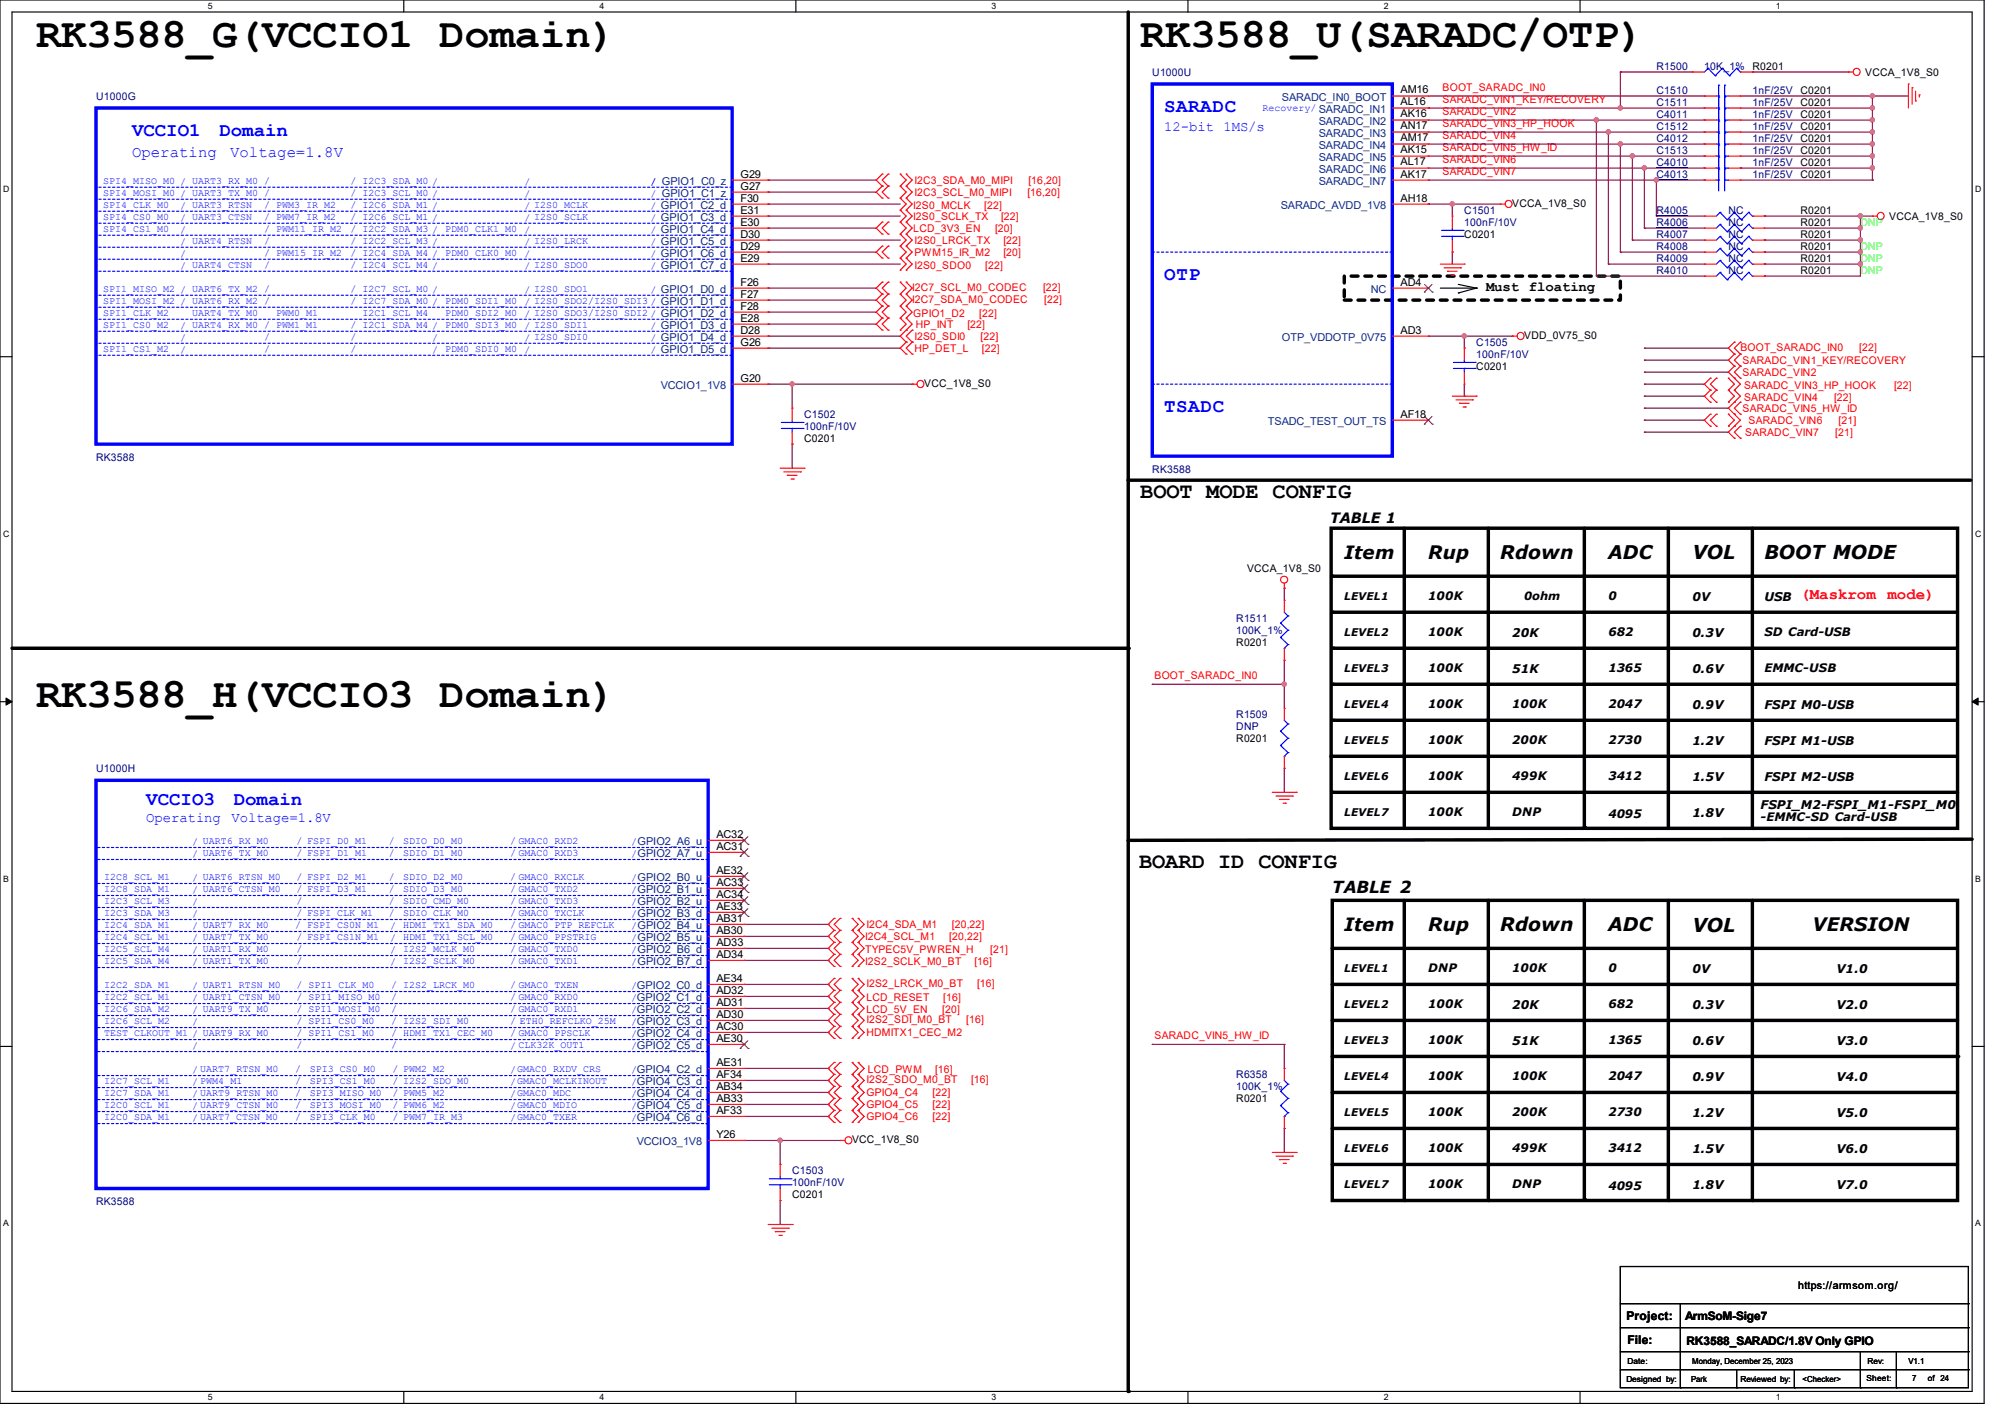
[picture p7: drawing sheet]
<svg xmlns="http://www.w3.org/2000/svg" width="297mm" height="210mm" viewBox="0 0 297 210" stroke-linecap="round" stroke-linejoin="round" font-family="sans-serif">
<defs><g id="words">
<g font-size="6.2">
<text x="5.3" y="7">RK3588_G(VCCIO1 Domain)</text>
<text x="168.9" y="7">RK3588_U(SARADC/OTP)</text>
<text x="5.3" y="104.8">RK3588_H(VCCIO3 Domain)</text>
</g>
<g font-size="3.3">
<text x="168.9" y="73.8">BOOT MODE CONFIG</text>
<text x="168.7" y="128.6">BOARD ID CONFIG</text>
</g>
<g font-size="2.8" fill="#00f">
<text x="172.5" y="16.6">SARADC</text>
<text x="19.6" y="20.2">VCCIO1</text>
<text x="32.5" y="20.2">Domain</text>
<text x="172.5" y="41.5">OTP</text>
<text x="172.5" y="61">TSADC</text>
<text x="21.7" y="119.2">VCCIO3</text>
<text x="34.6" y="119.2">Domain</text>
</g>
<g font-size="2.8">
<text x="211.6" y="82.8">Rup</text>
<text x="222.2" y="82.8">Rdown</text>
<text x="238.2" y="82.8">ADC</text>
<text x="250.7" y="82.8">VOL</text>
<text x="261.4" y="82.8">BOOT MODE</text>
<text x="211.6" y="137.9">Rup</text>
<text x="222.3" y="137.9">Rdown</text>
<text x="238.2" y="137.9">ADC</text>
<text x="250.7" y="138">VOL</text>
<text x="268.5" y="137.9">VERSION</text>
</g>
<g font-size="2.7">
<text x="199.1" y="82.8">Item</text>
<text x="199.1" y="137.9">Item</text>
</g>
<text font-size="2.5" x="197.4" y="132.3">TABLE 2</text>
<g font-size="2.3" fill="#00f">
<text x="19.6" y="23.2">Operating</text>
<text x="34.1" y="23.2">Voltage=1.8V</text>
</g>
<text font-size="2.3" fill="#f00" x="266.7" y="88.7">(Maskrom mode)</text>
<g font-size="2.1" fill="#00f">
<text x="172.5" y="19.4">12-bit 1MS/s</text>
<text x="21.7" y="121.8">Operating</text>
<text x="34.3" y="121.8">Voltage=1.8V</text>
</g>
<g font-size="2.1">
<text x="220.1" y="43.1">Must floating</text>
<text x="197" y="77.5">TABLE 1</text>
</g>
<g font-size="1.8">
<text x="250.7" y="88.9">0V</text>
<text x="261.4" y="88.9">USB</text>
<text x="224" y="94.3">20K</text>
<text x="250.7" y="94.3">0.3V</text>
<text x="224" y="99.6">51K</text>
<text x="250.7" y="99.6">0.6V</text>
<text x="250.7" y="104.9">0.9V</text>
<text x="261.4" y="104.9">FSPI M0-USB</text>
<text x="250.7" y="110.3">1.2V</text>
<text x="261.4" y="110.3">FSPI M1-USB</text>
<text x="250.7" y="115.6">1.5V</text>
<text x="260.8" y="119.9">FSPI_M2-FSPI_M1-FSPI_M0</text>
<text x="261.4" y="115.6">FSPI M2-USB</text>
<text x="250.7" y="120.9">1.8V</text>
<text x="224" y="149.4">20K</text>
<text x="250.7" y="144.1">0V</text>
<text x="250.7" y="149.4">0.3V</text>
<text x="272" y="144.1">V1.0</text>
<text x="272" y="149.4">V2.0</text>
<text x="224" y="154.7">51K</text>
<text x="250.7" y="154.7">0.6V</text>
<text x="272" y="154.7">V3.0</text>
<text x="250.7" y="160.1">0.9V</text>
<text x="272" y="160.1">V4.0</text>
<text x="250.7" y="165.4">1.2V</text>
<text x="272" y="165.4">V5.0</text>
<text x="250.7" y="170.7">1.5V</text>
<text x="272" y="170.7">V6.0</text>
<text x="250.7" y="176.1">1.8V</text>
<text x="272" y="176.1">V7.0</text>
<text x="240.9" y="195.5">Project:</text>
<text x="241.1" y="199">File:</text>
</g>
<g font-size="1.7">
<text x="211.6" y="88.9">100K</text>
<text x="225.8" y="88.8">0ohm</text>
<text x="238.3" y="88.9">0</text>
<text x="211.6" y="94.2">100K</text>
<text x="238.3" y="94.2">682</text>
<text x="261.4" y="94.2">SD Card-USB</text>
<text x="211.6" y="99.5">100K</text>
<text x="238.3" y="99.5">1365</text>
<text x="261.4" y="99.5">EMMC-USB</text>
<text x="211.6" y="104.9">100K</text>
<text x="224" y="104.9">100K</text>
<text x="238.3" y="104.9">2047</text>
<text x="211.6" y="110.2">100K</text>
<text x="224" y="110.2">200K</text>
<text x="238.3" y="110.2">2730</text>
<text x="211.6" y="115.5">100K</text>
<text x="224" y="115.5">499K</text>
<text x="238.3" y="115.5">3412</text>
<text x="211.6" y="120.9">100K</text>
<text x="224" y="120.9">DNP</text>
<text x="238.3" y="121.2">4095</text>
<text x="260.8" y="121.6">-EMMC-SD Card-USB</text>
<text x="211.6" y="144">DNP</text>
<text x="224" y="144">100K</text>
<text x="238.3" y="144">0</text>
<text x="211.6" y="149.3">100K</text>
<text x="238.3" y="149.3">682</text>
<text x="211.6" y="154.6">100K</text>
<text x="238.3" y="154.6">1365</text>
<text x="211.6" y="160">100K</text>
<text x="224" y="160">100K</text>
<text x="238.3" y="160">2047</text>
<text x="211.6" y="165.3">100K</text>
<text x="224" y="165.3">200K</text>
<text x="238.3" y="165.3">2730</text>
<text x="211.6" y="170.6">100K</text>
<text x="224" y="170.6">499K</text>
<text x="238.3" y="170.6">3412</text>
<text x="211.6" y="176">100K</text>
<text x="224" y="176">DNP</text>
<text x="238.3" y="176.3">4095</text>
<text x="249.6" y="195.6">ArmSoM-Sige7</text>
<text x="249.8" y="199.1">RK3588_SARADC/1.8V Only GPIO</text>
</g>
<g font-size="1.6" fill="#00007f">
<text x="170.7" y="11.2">U1000U</text>
<text x="245.4" y="10.3">R1500</text>
<text x="252.5" y="10.3">10K_1%</text>
<text x="14.2" y="14.8">U1000G</text>
<text x="245.4" y="17.4">C4011</text>
<text x="245.4" y="13.9">C1510</text>
<text x="245.4" y="15.7">C1511</text>
<text x="259.6" y="17.4">1nF/25V</text>
<text x="259.6" y="13.9">1nF/25V</text>
<text x="259.6" y="15.7">1nF/25V</text>
<text x="245.4" y="22.8">C1513</text>
<text x="245.4" y="19.2">C1512</text>
<text x="245.4" y="21">C4012</text>
<text x="259.6" y="22.8">1nF/25V</text>
<text x="259.6" y="19.2">1nF/25V</text>
<text x="259.6" y="21">1nF/25V</text>
<text x="245.4" y="24.6">C4010</text>
<text x="245.4" y="26.3">C4013</text>
<text x="259.6" y="24.6">1nF/25V</text>
<text x="259.6" y="26.3">1nF/25V</text>
<text x="216.9" y="31.7">C1501</text>
<text x="216.9" y="33.4">100nF/10V</text>
<text x="245.4" y="33.4">R4006</text>
<text x="245.4" y="35.2">R4007</text>
<text x="245.4" y="31.7">R4005</text>
<text x="256" y="35.2">NC</text>
<text x="256" y="33.4">NC</text>
<text x="256" y="31.7">NC</text>
<text x="245.4" y="37">R4008</text>
<text x="245.4" y="38.8">R4009</text>
<text x="245.4" y="40.6">R4010</text>
<text x="256" y="37">NC</text>
<text x="256" y="38.8">NC</text>
<text x="256" y="40.6">NC</text>
<text x="218.7" y="51.2">C1505</text>
<text x="218.7" y="53">100nF/10V</text>
<text x="119.1" y="61.9">C1502</text>
<text x="119.1" y="63.7">100nF/10V</text>
<text x="14.2" y="68.3">RK3588</text>
<text x="170.7" y="70.1">RK3588</text>
<text x="183.1" y="92.1">R1511</text>
<text x="183.1" y="93.9">100K_1%</text>
<text x="183.1" y="106.3">R1509</text>
<text x="183.1" y="108.1">DNP</text>
<text x="14.2" y="114.3">U1000H</text>
<text x="183.1" y="159.7">R6358</text>
<text x="183.1" y="161.5">100K_1%</text>
<text x="117.3" y="173.9">C1503</text>
<text x="14.2" y="178.5">RK3588</text>
<text x="117.3" y="175.7">100nF/10V</text>
</g>
<g font-size="1.6">
<text x="259.6" y="10.3">R0201</text>
<text x="276.3" y="11.2">VCCA_1V8_S0</text>
<text x="207.5" y="17.4">AK16</text>
<text x="207.5" y="15.6">AL16</text>
<text x="207.5" y="13.8">AM16</text>
<text x="266.7" y="17.4">C0201</text>
<text x="266.7" y="13.9">C0201</text>
<text x="266.7" y="15.7">C0201</text>
<text x="207.5" y="22.7">AK15</text>
<text x="207.5" y="21">AM17</text>
<text x="207.5" y="19.2">AN17</text>
<text x="266.7" y="22.8">C0201</text>
<text x="266.7" y="19.2">C0201</text>
<text x="266.7" y="21">C0201</text>
<text x="109.7" y="29.8">F30</text>
<text x="109.7" y="28.1">G27</text>
<text x="109.7" y="26.3">G29</text>
<text x="207.5" y="29.8">AH18</text>
<text x="207.5" y="26.3">AK17</text>
<text x="207.5" y="24.5">AL17</text>
<text x="266.7" y="24.6">C0201</text>
<text x="266.7" y="26.3">C0201</text>
<text x="109.7" y="35.2">D30</text>
<text x="109.7" y="33.4">E30</text>
<text x="109.7" y="31.6">E31</text>
<text x="216.9" y="35.2">C0201</text>
<text x="224" y="30.6">VCCA_1V8_S0</text>
<text x="266.7" y="33.4">R0201</text>
<text x="266.7" y="35.2">R0201</text>
<text x="266.7" y="31.7">R0201</text>
<text x="279.9" y="32.6">VCCA_1V8_S0</text>
<text x="109.7" y="37">D29</text>
<text x="109.7" y="38.7">E29</text>
<text x="266.7" y="37">R0201</text>
<text x="266.7" y="38.8">R0201</text>
<text x="266.7" y="40.6">R0201</text>
<text x="109.7" y="47.6">E28</text>
<text x="109.7" y="42.3">F26</text>
<text x="109.7" y="44.1">F27</text>
<text x="109.7" y="45.8">F28</text>
<text x="207.5" y="42.3">AD4</text>
<text x="109.7" y="49.4">D28</text>
<text x="109.7" y="51.2">G26</text>
<text x="207.5" y="49.4">AD3</text>
<text x="225.8" y="50.2">VDD_0V75_S0</text>
<text x="109.7" y="56.5">G20</text>
<text x="136.9" y="57.3">VCC_1V8_S0</text>
<text x="218.7" y="54.8">C0201</text>
<text x="119.1" y="65.4">C0201</text>
<text x="207.5" y="61.8">AF18</text>
<text x="184.7" y="84.7">VCCA_1V8_S0</text>
<text x="199.1" y="88.9">LEVEL1</text>
<text x="183.1" y="95.7">R0201</text>
<text x="199.1" y="94.2">LEVEL2</text>
<text x="199.1" y="99.6">LEVEL3</text>
<text x="199.1" y="104.9">LEVEL4</text>
<text x="183.1" y="109.9">R0201</text>
<text x="199.1" y="110.2">LEVEL5</text>
<text x="199.1" y="115.6">LEVEL6</text>
<text x="106.1" y="125.9">AC31</text>
<text x="106.1" y="124.1">AC32</text>
<text x="199.1" y="120.9">LEVEL7</text>
<text x="106.1" y="131.2">AC33</text>
<text x="106.1" y="129.4">AE32</text>
<text x="106.1" y="136.5">AB31</text>
<text x="106.1" y="133">AC34</text>
<text x="106.1" y="134.7">AE33</text>
<text x="106.1" y="138.3">AB30</text>
<text x="106.1" y="140.1">AD33</text>
<text x="106.1" y="141.9">AD34</text>
<text x="106.1" y="149">AD31</text>
<text x="106.1" y="147.2">AD32</text>
<text x="106.1" y="145.4">AE34</text>
<text x="199.1" y="144">LEVEL1</text>
<text x="199.1" y="149.4">LEVEL2</text>
<text x="106.1" y="152.5">AC30</text>
<text x="106.1" y="150.8">AD30</text>
<text x="106.1" y="154.3">AE30</text>
<text x="199.1" y="154.7">LEVEL3</text>
<text x="106.1" y="161.4">AB34</text>
<text x="106.1" y="157.9">AE31</text>
<text x="106.1" y="159.6">AF34</text>
<text x="199.1" y="160">LEVEL4</text>
<text x="106.1" y="163.2">AB33</text>
<text x="106.1" y="165">AF33</text>
<text x="183.1" y="163.2">R0201</text>
<text x="199.1" y="165.4">LEVEL5</text>
<text x="106.1" y="168.5">Y26</text>
<text x="126.2" y="169.3">VCC_1V8_S0</text>
<text x="199.1" y="170.7">LEVEL6</text>
<text x="117.3" y="177.5">C0201</text>
<text x="199.1" y="176">LEVEL7</text>
<text x="266.4" y="191">https://armsom.org/</text>
</g>
<g font-size="1.6" fill="#003f7f">
<text x="189.9" y="14.9">SARADC_IN0_BOOT</text>
<text x="195.4" y="23.8">SARADC_IN5</text>
<text x="195.4" y="18.5">SARADC_IN2</text>
<text x="195.4" y="22.1">SARADC_IN4</text>
<text x="195.4" y="20.3">SARADC_IN3</text>
<text x="195.4" y="27.4">SARADC_IN7</text>
<text x="195.4" y="25.6">SARADC_IN6</text>
<text x="189.7" y="30.9">SARADC_AVDD_1V8</text>
<text x="203.1" y="43.4">NC</text>
<text x="189.9" y="50.5">OTP_VDDOTP_0V75</text>
<text x="97.9" y="57.6">VCCIO1_1V8</text>
<text x="187.8" y="63">TSADC_TEST_OUT_TS</text>
<text x="94.3" y="169.6">VCCIO3_1V8</text>
</g>
<g font-size="1.6" fill="#f00">
<text x="213.7" y="13.5">BOOT_SARADC_IN0</text>
<text x="213.7" y="15.2">SARADC_VIN1_KEY/RECOVERY</text>
<text x="213.7" y="17">SARADC_VIN2</text>
<text x="213.7" y="22.4">SARADC_VIN5_HW_ID</text>
<text x="213.7" y="20.6">SARADC_VIN4</text>
<text x="213.7" y="18.8">SARADC_VIN3_HP_HOOK</text>
<text x="135.5" y="29">I2C3_SCL_M0_MIPI</text>
<text x="135.5" y="27.2">I2C3_SDA_M0_MIPI</text>
<text x="152.2" y="29">[16,20]</text>
<text x="152.4" y="27.2">[16,20]</text>
<text x="213.7" y="24.1">SARADC_VIN6</text>
<text x="213.7" y="25.9">SARADC_VIN7</text>
<text x="135.3" y="32.6">I2S0_SCLK_TX</text>
<text x="135.3" y="30.9">I2S0_MCLK</text>
<text x="135.3" y="34.3">LCD_3V3_EN</text>
<text x="145.8" y="30.9">[22]</text>
<text x="147.4" y="34.3">[20]</text>
<text x="148.3" y="32.6">[22]</text>
<text x="135.5" y="37.9">PWM15_IR_M2</text>
<text x="135.5" y="39.8">I2S0_SDO0</text>
<text x="135.5" y="36.1">I2S0_LRCK_TX</text>
<text x="146" y="39.8">[22]</text>
<text x="148.6" y="37.9">[20]</text>
<text x="148.6" y="36.1">[22]</text>
<text x="135.1" y="43.1">I2C7_SCL_M0_CODEC</text>
<text x="135.1" y="44.8">I2C7_SDA_M0_CODEC</text>
<text x="135.3" y="46.9">GPIO1_D2</text>
<text x="145.1" y="46.9">[22]</text>
<text x="154.5" y="43.1">[22]</text>
<text x="154.7" y="44.8">[22]</text>
<text x="135.5" y="52.1">HP_DET_L</text>
<text x="135.5" y="50.3">I2S0_SDI0</text>
<text x="135.7" y="48.6">HP_INT</text>
<text x="143.3" y="48.6">[22]</text>
<text x="145.2" y="50.3">[22]</text>
<text x="145.5" y="52.1">[22]</text>
<text x="257.8" y="51.9">BOOT_SARADC_IN0</text>
<text x="258.1" y="53.9">SARADC_VIN1_KEY/RECOVERY</text>
<text x="275.4" y="51.9">[22]</text>
<text x="258.1" y="55.7">SARADC_VIN2</text>
<text x="258.4" y="59.4">SARADC_VIN4</text>
<text x="258.4" y="57.6">SARADC_VIN3_HP_HOOK</text>
<text x="271.7" y="59.4">[22]</text>
<text x="280.6" y="57.6">[22]</text>
<text x="258.1" y="61">SARADC_VIN5_HW_ID</text>
<text x="258.5" y="64.6">SARADC_VIN7</text>
<text x="259" y="62.8">SARADC_VIN6</text>
<text x="271.9" y="64.6">[21]</text>
<text x="272.4" y="62.8">[21]</text>
<text x="171" y="100.6">BOOT_SARADC_IN0</text>
<text x="128.4" y="137.5">I2C4_SDA_M1</text>
<text x="141" y="137.5">[20,22]</text>
<text x="128.2" y="143">I2S2_SCLK_M0_BT</text>
<text x="128.2" y="139.2">I2C4_SCL_M1</text>
<text x="128.2" y="141.2">TYPEC5V_PWREN_H</text>
<text x="140.6" y="139.2">[20,22]</text>
<text x="144.4" y="143">[16]</text>
<text x="146.7" y="141.2">[21]</text>
<text x="128.4" y="146.2">I2S2_LRCK_M0_BT</text>
<text x="128.4" y="148.3">LCD_RESET</text>
<text x="139.7" y="148.3">[16]</text>
<text x="144.7" y="146.2">[16]</text>
<text x="128.4" y="153.5">HDMITX1_CEC_M2</text>
<text x="128.4" y="151.5">I2S2_SDI_M0_BT</text>
<text x="128.4" y="150.1">LCD_5V_EN</text>
<text x="139.6" y="150.1">[20]</text>
<text x="143.1" y="151.5">[16]</text>
<text x="171" y="153.9">SARADC_VIN5_HW_ID</text>
<text x="128.4" y="160.4">I2S2_SDO_M0_BT</text>
<text x="128.6" y="159">LCD_PWM</text>
<text x="138.5" y="159">[16]</text>
<text x="143.9" y="160.4">[16]</text>
<text x="128.4" y="165.9">GPIO4_C6</text>
<text x="128.4" y="164.1">GPIO4_C5</text>
<text x="128.4" y="162.3">GPIO4_C4</text>
<text x="138.1" y="165.9">[22]</text>
<text x="138.1" y="164.1">[22]</text>
<text x="138.1" y="162.3">[22]</text>
</g>
<g font-size="1.6" fill="#01ff00">
<text x="275.6" y="33.4">DNP</text>
<text x="275.6" y="37">DNP</text>
<text x="275.6" y="38.8">DNP</text>
<text x="275.6" y="40.6">DNP</text>
</g>
<g font-size="1.5" fill="#00f">
<text x="187" y="16.5">Recovery/ SARADC_IN1</text>
<text x="15.3" y="27.2">SPI4_MISO_M0 / UART3_RX_M0 /</text>
<text x="15.3" y="29">SPI4_MOSI_M0 / UART3_TX_M0 /</text>
<text x="51.9" y="27.2">/ I2C3_SDA_M0 /</text>
<text x="51.9" y="29">/ I2C3_SCL_M0 /</text>
<text x="77.7" y="29.1">/</text>
<text x="77.7" y="27.3">/</text>
<text x="96.4" y="27.3">/</text>
<text x="96.4" y="29.1">/ GPIO1_C1_z</text>
<text x="96.4" y="27.3">/ GPIO1_C0_z</text>
<text x="15.3" y="30.7">SPI4_CLK_M0</text>
<text x="15.3" y="32.5">SPI4_CS0_M0</text>
<text x="15.3" y="34.3">SPI4_CS1_M0</text>
<text x="26.7" y="34.5">/</text>
<text x="26.7" y="32.7">/ UART3_CTSN</text>
<text x="26.7" y="30.9">/ UART3_RTSN</text>
<text x="39.1" y="34.3">/ PWM11_IR_M2</text>
<text x="39.1" y="30.7">/ PWM3_IR_M2</text>
<text x="39.1" y="32.5">/ PWM7_IR_M2</text>
<text x="51.9" y="34.3">/ I2C2_SDA_M3 /</text>
<text x="51.9" y="30.7">/ I2C6_SDA_M1 /</text>
<text x="51.9" y="32.5">/ I2C6_SCL_M1 /</text>
<text x="66" y="34.3">PDM0_CLK1_M0</text>
<text x="77.7" y="30.9">/ I2S0_MCLK</text>
<text x="77.7" y="32.7">/ I2S0_SCLK</text>
<text x="77.7" y="34.5">/</text>
<text x="96.4" y="30.9">/ GPIO1_C2_d</text>
<text x="96.4" y="34.5">/ GPIO1_C4_d</text>
<text x="96.4" y="32.7">/ GPIO1_C3_d</text>
<text x="26.7" y="39.8">/ UART4_CTSN</text>
<text x="26.7" y="38">/</text>
<text x="26.7" y="36.2">/ UART4_RTSN</text>
<text x="39.1" y="37.8">/ PWM15_IR_M2</text>
<text x="39.1" y="36.1">/</text>
<text x="39.1" y="39.6">/</text>
<text x="51.9" y="39.6">/ I2C4_SCL_M4 /</text>
<text x="51.9" y="36.1">/ I2C2_SCL_M3 /</text>
<text x="51.9" y="37.8">/ I2C4_SDA_M4 /</text>
<text x="66" y="37.8">PDM0_CLK0_M0</text>
<text x="77.7" y="38">/</text>
<text x="77.7" y="39.8">/ I2S0_SDO0</text>
<text x="77.7" y="36.2">/ I2S0_LRCK</text>
<text x="96.4" y="36.2">/ GPIO1_C5_d</text>
<text x="96.4" y="38">/ GPIO1_C6_d</text>
<text x="96.4" y="39.8">/ GPIO1_C7_d</text>
<text x="15.3" y="43.2">SPI1_MISO_M2 / UART6_TX_M2 /</text>
<text x="15.3" y="46.7">SPI1_CLK_M2</text>
<text x="15.3" y="45">SPI1_MOSI_M2 / UART6_RX_M2 /</text>
<text x="28.4" y="46.7">UART4_TX_M0</text>
<text x="40.9" y="46.7">PWM0_M1</text>
<text x="51.9" y="45">/ I2C7_SDA_M0 /</text>
<text x="51.9" y="43.2">/ I2C7_SCL_M0 /</text>
<text x="53.7" y="46.7">I2C1_SCL_M4</text>
<text x="66" y="46.7">PDM0_SDI2_M0</text>
<text x="66" y="45">PDM0_SDI1_M0</text>
<text x="77.7" y="43.3">/ I2S0_SDO1</text>
<text x="77.7" y="46.9">/ I2S0_SDO3/I2S0_SDI2 / GPIO1_D2_d</text>
<text x="77.7" y="45.1">/ I2S0_SDO2/I2S0_SDI3 / GPIO1_D1_d</text>
<text x="96.4" y="43.3">/ GPIO1_D0_d</text>
<text x="15.3" y="48.5">SPI1_CS0_M2</text>
<text x="15.3" y="52.1">SPI1_CS1_M2</text>
<text x="26.7" y="52.2">/</text>
<text x="26.7" y="48.7">/ UART4_RX_M0 / PWM1_M1</text>
<text x="26.7" y="50.5">/</text>
<text x="39.1" y="50.3">/</text>
<text x="39.1" y="52.1">/</text>
<text x="51.9" y="52.1">/</text>
<text x="51.9" y="48.5">/ I2C1_SDA_M4 /</text>
<text x="51.9" y="50.3">/</text>
<text x="64" y="50.5">/</text>
<text x="64" y="52.2">/</text>
<text x="66" y="48.5">PDM0_SDI3_M0</text>
<text x="66" y="52.1">PDM0_SDI0_M0</text>
<text x="77.7" y="48.7">/ I2S0_SDI1</text>
<text x="77.7" y="52.2">/</text>
<text x="77.7" y="50.5">/ I2S0_SDI0</text>
<text x="96.4" y="48.7">/ GPIO1_D3_d</text>
<text x="96.4" y="52.2">/ GPIO1_D5_d</text>
<text x="96.4" y="50.5">/ GPIO1_D4_d</text>
<text x="28.4" y="125.1">/ UART6_RX_M0</text>
<text x="43.9" y="125">/ FSPI_D0_M1</text>
<text x="57.6" y="125">/</text>
<text x="59.7" y="125">SDIO_D0_M0</text>
<text x="75.6" y="125">/ GMAC0_RXD2</text>
<text x="93.5" y="125.1">/GPIO2_A6_u</text>
<text x="15.5" y="130.3">I2C8_SCL_M1</text>
<text x="28.4" y="126.9">/ UART6_TX_M0</text>
<text x="28.4" y="130.5">/ UART6_RTSN_M0</text>
<text x="43.9" y="126.7">/ FSPI_D1_M1</text>
<text x="43.9" y="130.3">/ FSPI_D2_M1</text>
<text x="57.6" y="130.3">/</text>
<text x="57.6" y="126.7">/</text>
<text x="59.7" y="130.3">SDIO_D2_M0</text>
<text x="59.7" y="126.7">SDIO_D1_M0</text>
<text x="75.6" y="130.3">/ GMAC0_RXCLK</text>
<text x="75.6" y="126.7">/ GMAC0_RXD3</text>
<text x="93.5" y="126.9">/GPIO2_A7_u</text>
<text x="93.5" y="130.5">/GPIO2_B0_u</text>
<text x="15.5" y="133.9">I2C3_SCL_M3</text>
<text x="15.5" y="135.6">I2C3_SDA_M3</text>
<text x="15.5" y="132.1">I2C8_SDA_M1</text>
<text x="15.5" y="137.4">I2C4_SDA_M1</text>
<text x="28.4" y="137.6">/ UART7_RX_M0</text>
<text x="28.4" y="134">/</text>
<text x="28.4" y="132.2">/ UART6_CTSN_M0</text>
<text x="28.4" y="135.8">/</text>
<text x="43.7" y="137.4">/ FSPI_CS0N_M1</text>
<text x="43.9" y="133.9">/</text>
<text x="43.9" y="135.6">/ FSPI_CLK_M1</text>
<text x="43.9" y="132.1">/ FSPI_D3_M1</text>
<text x="57.6" y="135.6">/</text>
<text x="57.6" y="132.1">/</text>
<text x="57.6" y="133.9">/</text>
<text x="57.8" y="137.6">/</text>
<text x="59.7" y="137.4">HDMI_TX1_SDA_M0</text>
<text x="59.7" y="133.9">SDIO_CMD_M0</text>
<text x="59.7" y="135.6">SDIO_CLK_M0</text>
<text x="59.7" y="132.1">SDIO_D3_M0</text>
<text x="75.6" y="132.1">/ GMAC0_TXD2</text>
<text x="75.6" y="137.4">/ GMAC0_PTP_REFCLK</text>
<text x="75.6" y="133.9">/ GMAC0_TXD3</text>
<text x="75.6" y="135.6">/ GMAC0_TXCLK</text>
<text x="93.5" y="137.6">/GPIO2_B4_u</text>
<text x="93.5" y="132.2">/GPIO2_B1_u</text>
<text x="93.5" y="135.8">/GPIO2_B3_d</text>
<text x="93.5" y="134">/GPIO2_B2_u</text>
<text x="15.5" y="139.2">I2C4_SCL_M1</text>
<text x="15.5" y="141">I2C5_SCL_M4</text>
<text x="15.5" y="142.7">I2C5_SDA_M4</text>
<text x="28.4" y="142.9">/ UART1_TX_M0</text>
<text x="28.4" y="139.4">/ UART7_TX_M0</text>
<text x="28.4" y="141.1">/ UART1_RX_M0</text>
<text x="43.9" y="139.2">/ FSPI_CS1N_M1</text>
<text x="43.9" y="142.7">/</text>
<text x="43.9" y="141">/</text>
<text x="57.8" y="141.1">/</text>
<text x="57.8" y="142.9">/</text>
<text x="57.8" y="139.4">/</text>
<text x="59.7" y="141">I2S2_MCLK_M0</text>
<text x="59.7" y="142.7">I2S2_SCLK_M0</text>
<text x="59.7" y="139.2">HDMI_TX1_SCL_M0</text>
<text x="75.6" y="142.7">/ GMAC0_TXD1</text>
<text x="75.6" y="141">/ GMAC0_TXD0</text>
<text x="75.6" y="139.2">/ GMAC0_PPSTRIG</text>
<text x="93.5" y="139.4">/GPIO2_B5_u</text>
<text x="93.5" y="142.9">/GPIO2_B7_d</text>
<text x="93.5" y="141.1">/GPIO2_B6_d</text>
<text x="15.5" y="146.3">I2C2_SDA_M1</text>
<text x="15.5" y="148.1">I2C2_SCL_M1</text>
<text x="15.5" y="149.9">I2C6_SDA_M2</text>
<text x="28.4" y="148.3">/ UART1_CTSN_M0</text>
<text x="28.4" y="146.5">/ UART1_RTSN_M0</text>
<text x="43.9" y="146.3">/ SPI1_CLK_M0</text>
<text x="43.9" y="149.9">/ SPI1_MOSI_M0</text>
<text x="43.9" y="148.1">/ SPI1_MISO_M0</text>
<text x="58" y="149.9">/</text>
<text x="58" y="148.1">/</text>
<text x="58" y="146.3">/ I2S2_LRCK_M0</text>
<text x="75.6" y="149.9">/ GMAC0_RXD1</text>
<text x="75.6" y="146.3">/ GMAC0_TXEN</text>
<text x="75.6" y="148.1">/ GMAC0_RXD0</text>
<text x="93.5" y="148.3">/GPIO2_C1_d</text>
<text x="93.5" y="146.5">/GPIO2_C0_d</text>
<text x="15.4" y="153.4">TEST_CLKOUT_M1 / UART9_RX_M0</text>
<text x="15.5" y="151.6">I2C6_SCL_M2</text>
<text x="28.4" y="155.4">/</text>
<text x="28.4" y="151.8">/</text>
<text x="28.4" y="150">/ UART9_TX_M0</text>
<text x="43.9" y="151.6">/ SPI1_CS0_M0</text>
<text x="43.9" y="155.2">/</text>
<text x="43.9" y="153.4">/ SPI1_CS1_M0</text>
<text x="58" y="153.4">/ HDMI_TX1_CEC_M0</text>
<text x="58" y="155.2">/</text>
<text x="58" y="151.6">/ I2S2_SDI_M0</text>
<text x="75.6" y="155.4">/ CLK32K_OUT1</text>
<text x="75.6" y="153.4">/ GMAC0_PPSCLK</text>
<text x="75.6" y="151.6">/ ETH0_REFCLKO_25M</text>
<text x="93.5" y="150">/GPIO2_C2_d</text>
<text x="93.5" y="153.6">/GPIO2_C4_d</text>
<text x="93.5" y="155.4">/GPIO2_C5_d</text>
<text x="93.5" y="151.8">/GPIO2_C3_d</text>
<text x="15.5" y="160.5">I2C7_SCL_M1</text>
<text x="28.4" y="158.9">/ UART7_RTSN_M0</text>
<text x="28.4" y="160.7">/ PWM4_M1</text>
<text x="43.7" y="160.5">/</text>
<text x="43.7" y="158.8">/</text>
<text x="45.9" y="160.5">SPI3_CS1_M0</text>
<text x="45.9" y="158.8">SPI3_CS0_M0</text>
<text x="58.1" y="158.8">/ PWM2_M2</text>
<text x="58.1" y="160.5">/ I2S2_SDO_M0</text>
<text x="75.6" y="160.7">/GMAC0_MCLKINOUT</text>
<text x="75.6" y="158.9">/GMAC0_RXDV_CRS</text>
<text x="93.5" y="158.9">/GPIO4_C2_d</text>
<text x="93.5" y="160.7">/GPIO4_C3_d</text>
<text x="15.5" y="165.9">I2C0_SDA_M1</text>
<text x="15.5" y="162.3">I2C7_SDA_M1</text>
<text x="15.5" y="164.1">I2C0_SCL_M1</text>
<text x="28.4" y="164.3">/ UART9_CTSN_M0</text>
<text x="28.4" y="166">/ UART7_CTSN_M0</text>
<text x="28.4" y="162.5">/ UART9_RTSN_M0</text>
<text x="43.7" y="162.3">/</text>
<text x="43.7" y="164.1">/</text>
<text x="43.7" y="165.9">/</text>
<text x="45.9" y="165.9">SPI3_CLK_M0</text>
<text x="45.9" y="162.3">SPI3_MISO_M0</text>
<text x="45.9" y="164.1">SPI3_MOSI_M0</text>
<text x="58.1" y="164.1">/ PWM6_M2</text>
<text x="58.1" y="165.9">/ PWM7_IR_M3</text>
<text x="58.1" y="162.3">/ PWM5_M2</text>
<text x="75.6" y="164.3">/GMAC0_MDIO</text>
<text x="75.6" y="166">/GMAC0_TXER</text>
<text x="75.6" y="162.5">/GMAC0_MDC</text>
<text x="93.5" y="164.3">/GPIO4_C5_d</text>
<text x="93.5" y="166">/GPIO4_C6_d</text>
<text x="93.5" y="162.5">/GPIO4_C4_d</text>
</g>
<g font-size="1.3">
<text x="30.8" y="1.3">5</text>
<text x="88.8" y="1.3">4</text>
<text x="146.9" y="1.3">3</text>
<text x="205" y="1.3">2</text>
<text x="263.1" y="1.3">1</text>
<text x=".5" y="28.4">D</text>
<text x="292.6" y="28.4">D</text>
<text x=".5" y="79.5">C</text>
<text x="292.6" y="79.5">C</text>
<text x=".5" y="130.6">B</text>
<text x="292.6" y="130.6">B</text>
<text x=".5" y="181.7">A</text>
<text x="292.6" y="181.7">A</text>
<text x="30.8" y="207.4">5</text>
<text x="88.8" y="207.4">4</text>
<text x="146.9" y="207.4">3</text>
<text x="205" y="207.4">2</text>
<text x="263.1" y="207.4">1</text>
</g>
<g font-size="1.2">
<text x="241.1" y="202.1">Date:</text>
<text x="250.7" y="202.1">Monday, December 25, 2023</text>
<text x="276.6" y="202.1">Rev:</text>
<text x="282.7" y="202.1">V1.1</text>
<text x="240.9" y="204.7">Designed by:</text>
<text x="250.5" y="204.7">Park</text>
<text x="257.8" y="204.7">Reviewed by:</text>
<text x="267" y="204.7">&lt;Checker&gt;</text>
<text x="276.5" y="204.6">Sheet:</text>
<text x="283.2" y="204.6">7</text>
<text x="285.6" y="204.6">of 24</text>
</g>
</g></defs>
<path d="M0 0h293.9v207.9h-293.9zM1.8 1.8h290.3v204.3h-290.3z" fill="none" stroke="#000" stroke-width=".17"/>
<g fill="#fff">
<path d="M30.8 .2h.7v1.4h-.7z"/>
<path d="M30.8 206.2h.7v1.4h-.7z"/>
</g>
<path d="M59.8 0v1.8M59.8 206.1v1.8" fill="none" stroke="#000" stroke-width=".17"/>
<g fill="#fff">
<path d="M88.8 .2h.7v1.4h-.7z"/>
<path d="M88.8 206.2h.7v1.4h-.7z"/>
</g>
<path d="M117.9 0v1.8M117.9 206.1v1.8" fill="none" stroke="#000" stroke-width=".17"/>
<g fill="#fff">
<path d="M146.9 .2h.7v1.4h-.7z"/>
<path d="M146.9 206.2h.7v1.4h-.7z"/>
</g>
<path d="M176 0v1.8M176 206.1v1.8" fill="none" stroke="#000" stroke-width=".17"/>
<g fill="#fff">
<path d="M205 .2h.7v1.4h-.7z"/>
<path d="M205 206.2h.7v1.4h-.7z"/>
</g>
<path d="M234.1 0v1.8M234.1 206.1v1.8" fill="none" stroke="#000" stroke-width=".17"/>
<g fill="#fff">
<path d="M263.1 .2h.6v1.4h-.6z"/>
<path d="M263.1 206.2h.6v1.4h-.6z"/>
<path d="M.5 27.3h.9v1.4h-.9z"/>
<path d="M292.6 27.3h.9v1.4h-.9z"/>
<path d="M.5 78.4h.9v1.4h-.9z"/>
<path d="M292.6 78.4h.9v1.4h-.9z"/>
</g>
<path d="M0 52.8h1.8M292.1 52.8h1.8" fill="none" stroke="#000" stroke-width=".17"/>
<g fill="#fff">
<path d="M.5 129.5h.8v1.4h-.8z"/>
<path d="M292.6 129.5h.8v1.4h-.8z"/>
</g>
<path d="M0 103.9h1.8M292.1 103.9h1.8" fill="none" stroke="#000" stroke-width=".17"/>
<path d="M.9 103.4l.9 .5-.9 .5zM292.1 103.9l.9-.5v1z" fill="#000" stroke="#000" stroke-width=".15"/>
<g fill="#fff">
<path d="M.5 180.5h.8v1.4h-.8z"/>
<path d="M292.6 180.5h.8v1.4h-.8z"/>
</g>
<g fill="none" stroke="#000" stroke-width=".17">
<path d="M213.4 42.7h5.3M216 43.4h.1M216 42.1l2.7 .6M218.7 42.7h.1M218.7 42.7l-2.7 .7M0 155h1.8M292.1 155h1.8M240 187.6h51.6v17.9h-51.6zM240 193.1h51.6M240 196.6h51.6M248.9 193.1v12.4M291.6 193.1h.1"/>
<path d="M291.6 196.6h.1M240 200.2h51.6M240 202.9h51.6M248.9 205.5h.1M257.3 205.5h.1M257.3 202.9v2.6M265.8 205.5h.1M265.8 202.9v2.6M275.6 205.5h.1M275.6 200.2v5.3M280.9 205.5h.1M280.9 200.2v5.3"/>
<path d="M291.6 200.2h.1M291.6 202.9h.1"/>
</g>
<g fill="none" stroke="#000" stroke-width=".51">
<path d="M167.1 1.8v204.3M167.1 71.1h124.8M197.2 78.2h92.8v44.5h-92.8zM208 78.2v44.5M220.5 78.2v44.5M234.7 78.2v44.3M247.1 78.2v44.5M259.6 78.2v44.5M1.8 96h165.3M197.4 90.7h92.4M197.4 85.3h92.4M197.5 96h92.3"/>
<path d="M197.2 112h92.6M197.4 117.3h92.6M197.5 106.7h92.3M197.5 101.3h92.5M197.4 133.4h92.6v44.4h-92.6zM208 133.4v44.4M220.5 133.4v44.4M234.7 133.4v44.2M247.1 133.4v44.4M259.6 133.4v44.4M292.1 124.3l-125 .2M197.4 156.5h92.8"/>
<path d="M197.4 151.1h92.6M197.4 145.8h92.6M197.4 140.5h92.4M197.4 172.5h92.6M197.4 167.1h92.6M197.4 161.8h92.6"/>
</g>
<g fill="#000">
<circle cx="167.1" cy="71.1" r=".25"/>
<circle cx="167.1" cy="96" r=".25"/>
<circle cx="197.4" cy="85.3" r=".25"/>
<circle cx="197.4" cy="90.7" r=".25"/>
<circle cx="197.5" cy="96" r=".25"/>
<circle cx="197.2" cy="112" r=".25"/>
<circle cx="197.4" cy="117.3" r=".25"/>
<circle cx="197.5" cy="101.3" r=".25"/>
<circle cx="197.5" cy="106.7" r=".25"/>
<circle cx="167.1" cy="124.5" r=".25"/>
<circle cx="208" cy="122.7" r=".25"/>
<circle cx="220.5" cy="122.7" r=".25"/>
<circle cx="234.7" cy="122.5" r=".25"/>
<circle cx="247.1" cy="122.7" r=".25"/>
<circle cx="259.6" cy="122.7" r=".25"/>
<circle cx="197.4" cy="156.5" r=".25"/>
<circle cx="197.4" cy="151.1" r=".25"/>
<circle cx="197.4" cy="145.8" r=".25"/>
<circle cx="197.4" cy="140.5" r=".25"/>
<circle cx="197.4" cy="161.8" r=".25"/>
<circle cx="197.4" cy="167.1" r=".25"/>
<circle cx="197.4" cy="172.5" r=".25"/>
<circle cx="208" cy="177.8" r=".25"/>
<circle cx="220.5" cy="177.8" r=".25"/>
<circle cx="234.7" cy="177.6" r=".25"/>
<circle cx="247.1" cy="177.8" r=".25"/>
<circle cx="259.6" cy="177.8" r=".25"/>
<circle cx="167.1" cy="206.1" r=".25"/>
</g>
<path d="M199.1 40.9h40.9v3.5h-40.9z" fill="none" stroke="#000" stroke-width=".51" stroke-dasharray="1 1"/>
<g fill="none" stroke="#7f003f" stroke-width=".17">
<path d="M211.6 16h.1M211.6 14.2h40.9M211.6 16h40.9M211.6 17.8h40.9M211.6 19.6h40.9M236.5 17.8h.1M236.5 17.8v23.1M238.3 19.6h.1M238.3 19.6v19.5M240 10.7h.1M240 16h.1M240 10.7v5.3"/>
<path d="M240 10.7h10.7M252.5 14.2h.1M252.5 19.6h.1M252.5 17.8h.1M257.8 14.2h24.9M257.8 16h19.6M257.8 17.8h19.6M257.8 19.6h19.6M259.6 10.7h.1M259.6 10.7h14.2M277.4 14.2h.1M277.4 16h.1"/>
<path d="M277.4 17.8h.1M277.4 19.6h.1M277.4 14.2v12.5M113.8 32h.1M113.8 30.2h.1M113.8 39.1h.1M113.8 35.6h.1M113.8 26.7h.1M113.8 28.4h.1M113.8 33.8h.1M113.8 37.3h.1M113.8 32h19.6"/>
<path d="M113.8 30.2h19.6M113.8 39.1h19.6M113.8 35.6h19.6M113.8 26.7h16M113.8 28.4h16M113.8 33.8h16M113.8 37.3h16M211.6 30.2h.1M211.6 30.2h10.7M211.6 26.7h40.9M211.6 23.1h40.9M211.6 21.3h40.9"/>
<path d="M211.6 24.9h40.9M215.1 30.2h.1M215.1 37.3h.1M215.1 30.2v1.8M215.1 37.3v1.8M238.3 39.1h.1M238.3 39.1h14.2M240 21.3h.1M240 37.3h.1M240 21.3v16M240 37.3h12.5M241.8 23.1h.1"/>
<path d="M241.8 35.6h.1M241.8 35.6h10.7M241.8 23.1v12.5M243.6 24.9h.1M243.6 33.8h.1M243.6 33.8h8.9M243.6 24.9v8.9M245.4 26.7h.1M245.4 32h.1M245.4 32h7.1M245.4 26.7v5.3M252.5 23.1h.1"/>
<path d="M252.5 21.3h.1M252.5 24.9h.1M252.5 26.7h.1M257.8 24.9h.1M257.8 26.7h19.6M257.8 23.1h19.6M257.8 21.3h19.6M257.8 24.9h19.6M261.4 35.6h.1M261.4 37.3h.1M261.4 39.1h.1M261.4 32h.1"/>
<path d="M261.4 32h16M261.4 39.1h14.2M261.4 35.6h14.2M261.4 33.8h14.2M261.4 37.3h14.2M275.6 32h.1M275.6 33.8h.1M275.6 37.3h.1M275.6 39.1h.1M275.6 35.6h.1M275.6 32v8.9h-14.2M277.4 21.3h.1"/>
<path d="M277.4 23.1h.1M277.4 26.7h.1M277.4 24.9h.1M113.8 49.8h.1M113.8 48h.1M113.8 44.4h.1M113.8 42.7h.1M113.8 56.9h.1M113.8 46.2h.1M113.8 51.6h.1M113.8 49.8h19.6M113.8 48h16"/>
<path d="M113.8 44.4h16M113.8 42.7h16M113.8 56.9h21.3M113.8 46.2h16M113.8 51.6h19.6M117.3 56.9h.1M117.3 56.9v3.6M211.6 49.8h.1M211.6 49.8h12.4M216.9 58.7h.1M216.9 51.6h.1M216.9 49.8v1.8"/>
<path d="M216.9 56.9v1.8M224 49.8h.1M236.5 40.9h.1M236.5 40.9h16M243.6 53.3h.1M243.6 51.6h.1M243.6 55.1h.1M243.6 56.9h.1M243.6 58.7h.1M243.6 56.9h8.9M243.6 53.3h12.4M243.6 51.6h12.4"/>
<path d="M243.6 55.1h12.4M243.6 58.7h8.9M261.4 40.9h.1M117.3 65.8h.1M117.3 65.8v3.5M243.6 64h.1M243.6 60.5h.1M243.6 62.2h.1M243.6 64h12.4M243.6 60.5h12.4M243.6 62.2h8.9M190.2 97.8h.1"/>
<path d="M190.2 87.1h.1M190.2 87.1v1.8M190.2 97.8v7.1M170.7 101.3h.1M170.7 101.3h19.5M190.2 101.3h.1M190.2 113.8h.1M190.2 113.8v3.5M110.2 136.9h12.5M110.2 138.7h12.5M122.7 136.9h.1M122.7 138.7h.1"/>
<path d="M110.2 140.5h12.5M110.2 142.2h12.5M110.2 145.8h12.5M110.2 147.6h12.5M110.2 149.4h12.5M110.2 151.1h12.5M110.2 152.9h12.5M110.2 158.2h12.5M122.7 140.5h.1M122.7 142.2h.1M122.7 145.8h.1M122.7 147.6h.1"/>
<path d="M122.7 149.4h.1M122.7 151.1h.1M122.7 152.9h.1M122.7 158.2h.1M170.7 154.7h.1M170.7 154.7h19.5M190.2 154.7h.1M190.2 154.7v3.5M110.2 168.9h.1M110.2 168.9h14.3M110.2 160h12.5M110.2 161.8h12.5"/>
<path d="M110.2 163.6h12.5M110.2 165.4h12.5M115.6 168.9h.1M115.6 177.8h.1M115.6 168.9v3.6M115.6 177.8v3.6M122.7 160h.1M122.7 161.8h.1M122.7 163.6h.1M122.7 165.4h.1M190.2 167.1h.1M190.2 167.1v3.6"/>
</g>
<g fill="#f0f" stroke="#f0f" stroke-width=".17">
<circle cx="115.5" cy="168.9" r=".32"/>
<circle cx="190.2" cy="101.3" r=".32"/>
<circle cx="240" cy="16" r=".32"/>
<circle cx="241.8" cy="23.1" r=".32"/>
<circle cx="277.3" cy="14.2" r=".32"/>
<circle cx="117.3" cy="56.9" r=".32"/>
<circle cx="215.1" cy="30.2" r=".32"/>
<circle cx="216.9" cy="49.8" r=".32"/>
<circle cx="240" cy="21.3" r=".32"/>
<circle cx="236.5" cy="17.8" r=".32"/>
<circle cx="277.3" cy="16" r=".32"/>
<circle cx="277.3" cy="17.8" r=".32"/>
<circle cx="277.3" cy="19.5" r=".32"/>
<circle cx="277.3" cy="21.3" r=".32"/>
<circle cx="277.3" cy="23.1" r=".32"/>
<circle cx="275.6" cy="32" r=".32"/>
<circle cx="238.2" cy="19.5" r=".32"/>
<circle cx="275.6" cy="37.3" r=".32"/>
<circle cx="275.6" cy="39.1" r=".32"/>
<circle cx="243.6" cy="24.9" r=".32"/>
<circle cx="245.3" cy="26.6" r=".32"/>
<circle cx="277.3" cy="24.9" r=".32"/>
<circle cx="275.6" cy="33.8" r=".32"/>
<circle cx="275.6" cy="35.5" r=".32"/>
</g>
<g fill="none" stroke="#f00" stroke-width=".17">
<path d="M206.2 19.6h5.4M206.2 17.8h5.4M206.2 14.2h5.4M206.2 16h5.4M211.6 17.8h.1M211.6 16h.1M211.6 14.2h.1M211.6 19.6h.1M250.7 10.7h.1M250.7 10.7h1.8M252.5 19.6h.1M252.5 17.8h.1"/>
<path d="M252.5 14.2h.1M252.5 16h.1M252.5 19.6h1.8M252.5 17.8h1.8M252.5 14.2h1.8M252.5 16h1.8M256 19.6h1.8M256 17.8h1.8M256 14.2h1.8M256 16h1.8M257.8 19.6h.1M257.8 17.8h.1"/>
<path d="M257.8 14.2h.1M257.8 16h.1M257.8 10.7h1.8M259.6 10.7h.1M273.8 10.7h.1M273.8 10.7h.7M282.7 12.4h.1M282.7 12.4v3.6M283.3 13h.1M283.3 13v2.5M283.8 14.9h.1M283.8 13.5v1.4"/>
<path d="M284.3 14.1h.1M284.3 14.1v.3M108.5 39.1h5.3M108.5 30.2h5.3M108.5 32h5.3M108.5 37.3h5.3M108.5 33.8h5.3M108.5 35.6h5.3M108.5 26.7h5.3M108.5 28.4h5.3M113.8 37.3h.1M113.8 35.6h.1"/>
<path d="M113.8 39.1h.1M113.8 33.8h.1M113.8 32h.1M113.8 30.2h.1M113.8 28.4h.1M113.8 26.7h.1M130.7 36.4h.1M130.7 38.2h.1M130.7 32.9h.1M130.7 34.7h.1M130.7 27.6h.1M130.7 29.3h.1"/>
<path d="M130.7 25.8h.1M130.7 36.4l-.9 .9 .9 .9M130.7 25.8l-.9 .9 .9 .9M130.7 32.9l-.9 .9 .9 .9M130.7 27.6l-.9 .8 .9 .9M131.6 38.2h.1M131.6 36.4h.1M131.6 34.7h.1M131.6 32.9h.1M131.6 29.3h.1M131.6 27.6h.1M131.6 25.8h.1"/>
<path d="M131.6 36.4l-.9 .9 .9 .9M131.6 32.9l-.9 .9 .9 .9M131.6 27.6l-.9 .8 .9 .9M131.6 25.8l-.9 .9 .9 .9M133.4 38.2h.1M133.4 36.4h.1M133.4 32.9h.1M133.4 31.1h.1M133.4 29.3h.1M133.4 34.7h.1M133.4 27.6h.1M133.4 25.8h.1"/>
<path d="M133.4 32.9l.8 .9-.8 .9M133.4 36.4l.8 .9-.8 .9M133.4 31.1l.8 .9-.8 .9M133.4 38.2l.8 .9-.8 .9M133.4 29.3l.8 .9-.8 .9M133.4 34.7l.8 .9-.8 .8M133.4 27.6l.8 .8-.8 .9M133.4 25.8l.8 .9-.8 .9M134.2 38.2h.1M134.2 36.4h.1M134.2 32.9h.1M134.2 31.1h.1"/>
<path d="M134.2 29.3h.1M134.2 34.7h.1M134.2 27.6h.1M134.2 25.8h.1M134.2 36.4l.9 .9-.9 .9M134.2 31.1l.9 .9-.9 .9M134.2 38.2l.9 .9-.9 .9M134.2 29.3l.9 .9-.9 .9M134.2 34.7l.9 .9-.9 .8M134.2 27.6l.9 .8-.9 .9M134.2 32.9l.9 .9-.9 .9M134.2 25.8l.9 .9-.9 .9"/>
<path d="M206.2 30.2h5.4M206.2 23.1h5.4M206.2 24.9h5.4M206.2 26.7h5.4M206.2 21.3h5.4M211.6 30.2h.1M211.6 23.1h.1M211.6 26.7h.1M211.6 24.9h.1M211.6 21.3h.1M213.4 39.1h3.5M213.9 39.7h2.5"/>
<path d="M215.1 32h.1M215.1 37.3h.1M215.1 32v1.8M215.1 35.6v1.7M216.4 39.7h.1M216.9 39.1h.1M222.3 30.2h.1M222.3 30.2h.7M252.5 23.1h.1M252.5 37.3h.1M252.5 39.1h.1M252.5 33.8h.1"/>
<path d="M252.5 24.9h.1M252.5 35.6h.1M252.5 32h.1M252.5 26.7h.1M252.5 21.3h.1M252.5 39.1h1.8M252.5 32h1.8M252.5 23.1h1.8M252.5 37.3h1.8M252.5 33.8h1.8M252.5 24.9h1.8M252.5 35.6h1.8"/>
<path d="M252.5 26.7h1.8M252.5 21.3h1.8M256 23.1h1.8M256 24.9h1.8M256 26.7h1.8M256 21.3h1.8M257.8 23.1h.1M257.8 24.9h.1M257.8 26.7h.1M257.8 21.3h.1M259.6 39.1h1.8M259.6 32h1.8"/>
<path d="M259.6 37.3h1.8M259.6 33.8h1.8M259.6 35.6h1.8M261.4 37.3h.1M261.4 39.1h.1M261.4 33.8h.1M261.4 35.6h.1M261.4 32h.1M277.4 32h.1M277.4 32h.7M108.5 56.9h5.3M108.5 49.8h5.3"/>
<path d="M108.5 42.7h5.3M108.5 48h5.3M108.5 44.4h5.3M108.5 46.2h5.3M108.5 51.6h5.3M113.8 49.8h.1M113.8 48h.1M113.8 42.7h.1M113.8 44.4h.1M113.8 46.2h.1M113.8 56.9h.1M113.8 51.6h.1"/>
<path d="M130.7 48.9h.1M130.7 47.1h.1M130.7 43.6h.1M130.7 41.8h.1M130.7 45.3h.1M130.7 41.8l-.9 .9 .9 .9M130.7 47.1l-.9 .9 .9 .9M130.7 45.3l-.9 .9 .9 .9M130.7 43.6l-.9 .8 .9 .9M131.6 47.1h.1M131.6 48.9h.1M131.6 41.8h.1"/>
<path d="M131.6 43.6h.1M131.6 45.3h.1M131.6 47.1l-.9 .9 .9 .9M131.6 45.3l-.9 .9 .9 .9M131.6 41.8l-.9 .9 .9 .9M131.6 43.6l-.9 .8 .9 .9M133.4 40h.1M133.4 47.1h.1M133.4 48.9h.1M133.4 41.8h.1M133.4 43.6h.1M133.4 45.3h.1"/>
<path d="M133.4 43.6l.8 .8-.8 .9M133.4 47.1l.8 .9-.8 .9M133.4 45.3l.8 .9-.8 .9M133.4 41.8l.8 .9-.8 .9M134.2 50.7h.1M134.2 52.5h.1M134.2 48.9h.1M134.2 40h.1M134.2 47.1h.1M134.2 41.8h.1M134.2 43.6h.1M134.2 45.3h.1"/>
<path d="M134.2 41.8l.9 .9-.9 .9M134.2 50.7l-.8 .9 .8 .9M134.2 47.1l.9 .9-1.7 1.8 .8 .9M134.2 43.6l.9 .8-.9 .9M134.2 45.3l.9 .9-.9 .9M135.1 56.9h.1M135.1 52.5h.1M135.1 50.7h.1M135.1 48.9h.1M135.1 56.9h.7M135.1 50.7l-.9 .9 .9 .9M135.1 48.9l-.9 .9 .9 .9"/>
<path d="M206.2 49.8h5.4M206.2 42.7h5.4M211.6 49.8h.1M211.6 42.7h.1M214.4 40.2h.1M214.4 40.2h1.5M215 40.7h.3M215.1 58.7h3.6M215.3 40.7h.1M215.7 59.2h2.4M216.2 59.7h.1M216.2 59.7h1.4"/>
<path d="M216.9 51.6h.1M216.9 56.9h.1M216.9 51.6v1.7M216.9 55.1v1.8M218.1 59.2h.1M218.7 58.7h.1M224 49.8h.1M224 49.8h.7M252.5 40.9h.1M252.5 40.9h1.8M253.4 57.8h.1M253.4 59.6h.1"/>
<path d="M253.4 56h.1M253.4 56l-.9 .9 .9 .9M253.4 57.8l-.9 .9 .9 .9M254.3 59.6h.1M254.3 57.8h.1M254.3 56h.1M254.3 56l-.9 .9 .9 .9M254.3 57.8l-.9 .9 .9 .9M256 59.6h.1M256 57.8h.1M256 56h.1M256 57.8l.9 .9-.9 .9"/>
<path d="M256 56l.9 .9-.9 .9M256.9 52.5h.1M256.9 54.2h.1M256.9 56h.1M256.9 59.6h.1M256.9 57.8h.1M256.9 50.7h.1M256.9 52.5l-.9 .8 .9 .9M256.9 54.2l-.9 .9 1.8 1.8-.9 .9M256.9 57.8l.9 .9-1.8 1.8 1.8 1.7-1.8 1.8 .9 .9M256.9 50.7l-.9 .9 .9 .9M257.8 54.2h.1"/>
<path d="M257.8 52.5h.1M257.8 56h.1M257.8 59.6h.1M257.8 50.7h.1M257.8 52.5l-.9 .8 .9 .9M257.8 54.2l-.9 .9 .9 .9M257.8 59.6l-.9 .9 .9 .8M257.8 50.7l-.9 .9 .9 .9M259.6 40.9h1.8M261.4 40.9h.1M115.6 69.3h3.5M116.1 69.9h2.5"/>
<path d="M116.6 70.4h.1M116.6 70.4h1.5M117.2 71h.3M117.3 60.5h.1M117.3 65.8h.1M117.3 60.5v1.7M117.3 64v1.8M117.5 71h.1M118.6 69.9h.1M119.1 69.3h.1M206.2 62.2h5.4M211.6 62.2h.1"/>
<path d="M216.7 60.3h.4M217.1 60.3h.1M253.4 63.1h.1M253.4 61.3h.1M253.4 61.3l-.9 .9 .9 .9M254.3 61.3h.1M254.3 63.1h.1M254.3 61.3l-.9 .9 .9 .9M256 61.3h.1M256 63.1h.1M256 61.3l.9 .9-.9 .9M256.9 61.3h.1"/>
<path d="M256.9 63.1h.1M256.9 64.9h.1M257.8 61.3h.1M257.8 63.1h.1M257.8 64.9h.1M257.8 63.1l-.9 .9 .9 .9M190.2 87.1h.1M190.2 88.9h.1M190.2 97.8h.1M190.2 86.4v.7M190.2 88.9v1.8M190.2 96v1.8"/>
<path d="M188.5 117.3h3.5M189 117.9h2.5M189.5 118.4h.1M189.5 118.4h1.5M190.1 119h.3M190.2 104.9h.1M190.2 113.8h.1M190.2 104.9v1.8M190.2 112v1.8M190.4 119h.1M191.5 117.9h.1M192 117.3h.1"/>
<path d="M104.9 138.7h5.3M104.9 136.9h5.3M104.9 126.2h5.3M104.9 124.5h5.3M104.9 131.6h5.3M104.9 133.4h5.3M104.9 129.8h5.3M104.9 135.1h5.3M110.2 138.7h.1M110.2 136.9h.1M110.2 126.2h.1M110.2 124.5h.1"/>
<path d="M110.2 131.6h.1M110.2 133.4h.1M110.2 129.8h.1M110.2 135.1h.1M123.6 136h.1M123.6 137.8h.1M123.6 139.6h.1M123.6 136l-.9 .9 .9 .9M123.6 139.6l-.9 .9 .9 .9M123.6 137.8l-.9 .9 .9 .9M124.5 137.8h.1M124.5 136h.1"/>
<path d="M124.5 139.6h.1M124.5 137.8l-.9 .9 .9 .9M124.5 136l-.9 .9 .9 .9M124.5 139.6l-.9 .9 .9 .9M126.2 137.8h.1M126.2 136h.1M126.2 139.6h.1M126.2 137.8l.9 .9-.9 .9M126.2 139.6l.9 .9-.9 .9M126.2 136l.9 .9-.9 .9M127.1 137.8h.1M127.1 136h.1"/>
<path d="M127.1 139.6h.1M127.1 136l.9 .9-.9 .9M127.1 139.6l.9 .9-.9 .9M127.1 137.8l.9 .9-.9 .9M104.9 152.9h5.3M104.9 151.1h5.3M104.9 149.4h5.3M104.9 147.6h5.3M104.9 140.5h5.3M104.9 142.2h5.3M104.9 154.7h5.3M104.9 158.2h5.3"/>
<path d="M104.9 145.8h5.3M110.2 152.9h.1M110.2 151.1h.1M110.2 149.4h.1M110.2 147.6h.1M110.2 140.5h.1M110.2 142.2h.1M110.2 154.7h.1M110.2 158.2h.1M110.2 145.8h.1M123.6 152h.1M123.6 153.8h.1"/>
<path d="M123.6 141.4h.1M123.6 143.1h.1M123.6 144.9h.1M123.6 146.7h.1M123.6 150.2h.1M123.6 159.1h.1M123.6 148.5h.1M123.6 157.4h.1M123.6 152l-.9 .9 .9 .9M123.6 157.4l-.9 .8 .9 .9M123.6 146.7l-.9 .9 .9 .9M123.6 141.4l-.9 .8 .9 .9"/>
<path d="M123.6 144.9l-.9 .9 .9 .9M123.6 150.2l-.9 .9 .9 .9M123.6 159.1l-.9 .9 .9 .9M123.6 148.5l-.9 .9 .9 .8M124.5 153.8h.1M124.5 152h.1M124.5 143.1h.1M124.5 141.4h.1M124.5 146.7h.1M124.5 144.9h.1M124.5 150.2h.1M124.5 159.1h.1"/>
<path d="M124.5 148.5h.1M124.5 157.4h.1M124.5 152l-.9 .9 .9 .9M124.5 148.5l-.9 .9 .9 .8M124.5 141.4l-.9 .8 .9 .9M124.5 144.9l-.9 .9 .9 .9M124.5 150.2l-.9 .9 .9 .9M124.5 146.7l-.9 .9 .9 .9M124.5 159.1l-.9 .9 .9 .9M124.5 157.4l-.9 .8 .9 .9M126.2 153.8h.1M126.2 152h.1"/>
<path d="M126.2 143.1h.1M126.2 141.4h.1M126.2 146.7h.1M126.2 144.9h.1M126.2 150.2h.1M126.2 159.1h.1M126.2 148.5h.1M126.2 157.4h.1M126.2 148.5l.9 .9-.9 .8M126.2 152l.9 .9-.9 .9M126.2 144.9l.9 .9-.9 .9M126.2 141.4l.9 .8-.9 .9"/>
<path d="M126.2 146.7l.9 .9-.9 .9M126.2 150.2l.9 .9-.9 .9M126.2 159.1l.9 .9-.9 .9M126.2 157.4l.9 .8-.9 .9M127.1 153.8h.1M127.1 152h.1M127.1 143.1h.1M127.1 141.4h.1M127.1 146.7h.1M127.1 144.9h.1M127.1 150.2h.1M127.1 159.1h.1"/>
<path d="M127.1 148.5h.1M127.1 157.4h.1M127.1 146.7l.9 .9-.9 .9M127.1 157.4l.9 .8-.9 .9M127.1 152l.9 .9-.9 .9M127.1 141.4l.9 .8-.9 .9M127.1 150.2l.9 .9-.9 .9M127.1 144.9l.9 .9-.9 .9M127.1 159.1l.9 .9-.9 .9M127.1 148.5l.9 .9-.9 .8M190.2 158.2h.1M190.2 158.2v1.8"/>
<path d="M104.9 168.9h5.3M104.9 163.6h5.3M104.9 161.8h5.3M104.9 165.4h5.3M104.9 160h5.3M110.2 168.9h.1M110.2 163.6h.1M110.2 161.8h.1M110.2 165.4h.1M110.2 160h.1M115.6 172.5h.1M115.6 177.8h.1"/>
<path d="M115.6 172.5v1.7M115.6 176v1.8M123.6 160.9h.1M123.6 164.5h.1M123.6 166.2h.1M123.6 162.7h.1M123.6 164.5l-.9 .9 .9 .8M123.6 162.7l-.9 .9 .9 .9M123.6 160.9l-.9 .9 .9 .9M124.5 168.9h.1M124.5 160.9h.1M124.5 166.2h.1"/>
<path d="M124.5 164.5h.1M124.5 162.7h.1M124.5 168.9h.7M124.5 162.7l-.9 .9 .9 .9M124.5 164.5l-.9 .9 .9 .8M124.5 160.9l-.9 .9 .9 .9M126.2 160.9h.1M126.2 166.2h.1M126.2 164.5h.1M126.2 162.7h.1M126.2 162.7l.9 .9-.9 .9M126.2 160.9l.9 .9-.9 .9"/>
<path d="M126.2 164.5l.9 .9-.9 .8M127.1 160.9h.1M127.1 166.2h.1M127.1 164.5h.1M127.1 162.7h.1M127.1 164.5l.9 .9-.9 .8M127.1 162.7l.9 .9-.9 .9M127.1 160.9l.9 .9-.9 .9M188.5 170.7h3.5M189 171.2h2.5M189.5 171.7h.1M189.5 171.7h1.5"/>
<path d="M190.1 172.3h.3M190.2 167.1h.1M190.2 165.4v1.7M190.4 172.3h.1M191.5 171.2h.1M192 170.7h.1M113.8 181.4h3.5M114.3 181.9h2.5M114.9 182.4h.1M114.9 182.4h1.4M115.4 183h.3M115.7 183h.1"/>
<path d="M116.8 181.9h.1M117.3 181.4h.1"/>
<circle cx="275" cy="10.6" r=".52"/>
<circle cx="223.5" cy="30.2" r=".52"/>
<circle cx="278.6" cy="32" r=".52"/>
<circle cx="136.3" cy="56.9" r=".52"/>
<circle cx="225.2" cy="49.8" r=".52"/>
<circle cx="190.2" cy="85.9" r=".52"/>
<circle cx="125.7" cy="168.9" r=".52"/>
</g>
<g fill="none" stroke="#00f" stroke-width=".17">
<path d="M253 10.1h.1M253 10.1l-.5 .6M253 10.1l1.1 1.1M254.1 11.2h.1M254.3 19.6h.3M254.3 17.8h.3M254.3 14.2h.3M254.3 16h.3M254.6 19.6h.1M254.6 17.9h.1M254.6 17.8h.1M254.6 16.2h.1"/>
<path d="M254.6 14.2h.1M254.6 12.6h.1M254.6 19.7h.1M254.6 16h.1M254.6 14.4h.1M254.6 12.6v15.7M255.1 10.1h.1M255.1 10.1l-1 1.1M255.1 10.1l1.1 1.1M255.5 17.9h.1M255.5 19.6h.1M255.5 16.2h.1"/>
<path d="M255.5 17.8h.1M255.5 12.6h.1M255.5 14.2h.1M255.5 19.7h.1M255.5 14.4h.1M255.5 16h.1M255.5 12.6v15.7M255.5 19.6h.5M255.5 17.8h.5M255.5 14.2h.5M255.5 16h.5M256.2 11.2h.1"/>
<path d="M257.3 10.1h.1M257.3 10.1l-1.1 1.1M257.3 10.1l.5 .6M257.8 10.7h.1M213.5 35h3.2M213.5 34.1h3.2M215.1 34.1h.1M215.1 35h.1M215.1 33.8v.3M215.1 35v.6M216.7 35h.1M216.7 34.1h.1"/>
<path d="M254.3 23.1h.3M254.3 24.9h.3M254.3 26.7h.3M254.3 21.3h.3M254.6 23.1h.1M254.6 21.5h.1M254.6 24.9h.1M254.6 23.3h.1M254.6 26.7h.1M254.6 25.1h.1M254.6 21.3h.1M254.8 36.8h.1"/>
<path d="M254.8 38.6h.1M254.8 33.2h.1M254.8 35h.1M254.8 31.5h.1M254.8 36.8l-.5 .5M254.8 36.8l1.1 1.1M254.8 38.6l-.5 .5M254.8 38.6l1.1 1.1M254.8 33.2l-.5 .6M254.8 33.2l1.1 1.1M254.8 35l-.5 .6M254.8 35l1.1 1.1"/>
<path d="M254.8 31.5l-.5 .5M254.8 31.5l1.1 1.1M255.5 21.5h.1M255.5 23.1h.1M255.5 23.3h.1M255.5 24.9h.1M255.5 25.1h.1M255.5 26.7h.1M255.5 21.3h.1M255.5 23.1h.5M255.5 24.9h.5M255.5 26.7h.5"/>
<path d="M255.5 21.3h.5M255.9 37.9h.1M255.9 39.7h.1M255.9 34.3h.1M255.9 36.1h.1M255.9 32.6h.1M256.9 36.8h.1M256.9 38.6h.1M256.9 33.2h.1M256.9 35h.1M256.9 31.5h.1M256.9 36.8l-1 1.1"/>
<path d="M256.9 36.8l1.1 1.1M256.9 38.6l-1 1.1M256.9 38.6l1.1 1.1M256.9 33.2l-1 1.1M256.9 33.2l1.1 1.1M256.9 35l-1 1.1M256.9 35l1.1 1.1M256.9 31.5l-1 1.1M256.9 31.5l1.1 1.1M258 37.9h.1M258 39.7h.1M258 34.3h.1"/>
<path d="M258 36.1h.1M258 32.6h.1M259 36.8h.1M259 38.6h.1M259 33.2h.1M259 35h.1M259 31.5h.1M259 36.8l-1 1.1M259 36.8l.6 .5M259 38.6l-1 1.1M259 38.6l.6 .5M259 33.2l-1 1.1"/>
<path d="M259 33.2l.6 .6M259 35l-1 1.1M259 35l.6 .6M259 31.5l-1 1.1M259 31.5l.6 .5M259.6 37.3h.1M259.6 39.1h.1M259.6 33.8h.1M259.6 35.6h.1M259.6 32h.1M215.3 54.6h3.2M215.3 53.7h3.2"/>
<path d="M216.9 53.7h.1M216.9 54.6h.1M216.9 53.3v.4M216.9 54.6v.5M218.5 54.6h.1M218.5 53.7h.1M254.8 40.3h.1M254.8 40.3l-.5 .6M254.8 40.3l1.1 1.1M255.9 41.4h.1M256.9 40.3h.1M256.9 40.3l-1 1.1"/>
<path d="M256.9 40.3l1.1 1.1M258 41.4h.1M259 40.3h.1M259 40.3l-1 1.1M259 40.3l.6 .6M259.6 40.9h.1M115.7 63.5h3.3M115.7 62.6h3.3M117.3 62.6h.1M117.3 63.5h.1M117.3 62.2v.4M117.3 63.5v.5"/>
<path d="M119 63.5h.1M119 62.6h.1M189.7 92.3h.1M189.7 94.4h.1M189.7 92.3l1.1 1M189.7 94.4l1.1 1.1M190.2 96h.1M190.2 90.7l.6 .5M190.8 91.2h.1M190.8 93.3h.1M190.8 95.5h.1M190.8 91.2l-1.1 1.1"/>
<path d="M190.8 93.3l-1.1 1.1M190.8 95.5l-.6 .5M189.7 108.3h.1M189.7 110.4h.1M189.7 108.3l1.1 1M189.7 110.4l1.1 1.1M190.2 112h.1M190.2 106.7l.6 .5M190.8 107.2h.1M190.8 109.3h.1M190.8 111.5h.1M190.8 107.2l-1.1 1.1"/>
<path d="M190.8 109.3l-1.1 1.1M190.8 111.5l-.6 .5M114 175.5h3.2M114 174.6h3.2M115.6 174.6h.1M115.6 175.5h.1M115.6 174.2v.4M115.6 175.5v.5M117.2 175.5h.1M117.2 174.6h.1M189.7 161.6h.1M189.7 163.7h.1"/>
<path d="M189.7 161.6l1.1 1.1M189.7 163.7l1.1 1.1M190.2 165.4h.1M190.2 160l.6 .6M190.8 160.6h.1M190.8 162.7h.1M190.8 164.8h.1M190.8 160.6l-1.1 1M190.8 162.7l-1.1 1M190.8 164.8l-.6 .6"/>
</g>
<path d="M14.2 16h94.3v49.8h-94.3zM170.7 12.4h35.5v55.2h-35.5zM14.2 115.6h90.7v60.4h-90.7z" fill="none" stroke="#00f" stroke-width=".51"/>
<g fill="none" stroke="#00f" stroke-width=".17" stroke-dasharray=".3 .3">
<path d="M14.2 27.7h.1M14.2 38.4h.1M14.2 31.3h.1M14.2 29.5h.1M14.2 34.8h.1M14.2 36.6h.1M14.2 33.1h.1M108.5 27.7h-94.3M108.5 38.4h-94.3M108.5 31.3h-94.3M108.5 29.5h-94.3M108.5 34.8h-94.3"/>
<path d="M108.5 36.6h-94.3M108.5 33.1h-94.3M170.7 37.3h.1M206.2 37.3h-35.5M14.2 40.2h.1M14.2 50.8h.1M14.2 43.7h.1M14.2 52.6h.1M14.2 45.5h.1M14.2 47.3h.1M14.2 49.1h.1M108.5 40.2h-94.3"/>
<path d="M108.5 50.8h-94.3M108.5 43.7h-94.3M108.5 52.6h-94.3M108.5 45.5h-94.3M108.5 47.3h-94.3M108.5 49.1h-94.3M170.7 56.9h.1M206.2 56.9h-35.5M14.2 139.7h.1M14.2 134.4h.1M14.2 125.5h.1M14.2 130.9h.1"/>
<path d="M14.2 132.6h.1M14.2 127.3h.1M14.2 138h.1M14.4 136.2h.1M104.9 139.7h-90.7M104.9 134.4h-90.7M104.9 136.2h-90.5M104.9 125.5h-90.7M104.9 130.9h-90.7M104.9 132.6h-90.7M104.9 127.3h-90.7M104.9 138h-90.7"/>
<path d="M14.2 143.3h.1M14.2 159.3h.1M14.2 154h.1M14.2 148.6h.1M14.2 150.4h.1M14.2 141.5h.1M14.2 146.9h.1M14.2 152.2h.1M14.2 155.7h.1M104.9 143.3h-90.7M104.9 159.3h-90.7M104.9 154h-90.7"/>
<path d="M104.9 148.6h-90.7M104.9 150.4h-90.7M104.9 141.5h-90.7M104.9 146.9h-90.7M104.9 152.2h-90.7M104.9 155.7h-90.7M14.2 164.6h.1M14.2 161.1h.1M14.2 162.9h.1M14.2 166.4h.1M104.9 164.6h-90.7M104.9 161.1h-90.7"/>
<path d="M104.9 162.9h-90.7M104.9 166.4h-90.7"/>
</g>
<g fill="none" stroke="#7f3f00" stroke-width=".15">
<path d="M211 43.3h.1M211 42.1l1.2 1.2M212.1 42.1l-1.1 1.2M212.2 43.3h.1M211 62.8h.1M211 61.7l1.2 1.1M212.1 61.7l-1.1 1.1M212.2 62.8h.1M109.6 126.8h.1M109.6 125.1h.1M109.6 132.2h.1M109.6 133.9h.1"/>
<path d="M109.6 130.4h.1M109.6 135.7h.1M109.7 125.7l1.1 1.1M109.7 123.9l1.1 1.2M109.7 131l1.1 1.2M109.7 132.8l1.1 1.1M109.7 129.2l1.1 1.2M109.7 134.6l1.1 1.1M110.8 125.7l-1.2 1.1M110.8 123.9l-1.2 1.2M110.8 131l-1.2 1.2M110.8 132.8l-1.2 1.1"/>
<path d="M110.8 129.2l-1.2 1.2M110.8 134.6l-1.2 1.1M110.8 126.8h.1M110.8 125.1h.1M110.8 132.2h.1M110.8 133.9h.1M110.8 130.4h.1M110.8 135.7h.1M109.6 155.3h.1M109.7 154.1l1.1 1.2M110.8 154.1l-1.2 1.2M110.8 155.3h.1"/>
</g>
<path d="M245.4 33.7h4.7M245.4 24.8h4.7M245.4 31.9h4.7M245.4 26.6h4.7" fill="none" stroke="#00007f" stroke-width=".15"/>
<use href="#words"/>
</svg>
